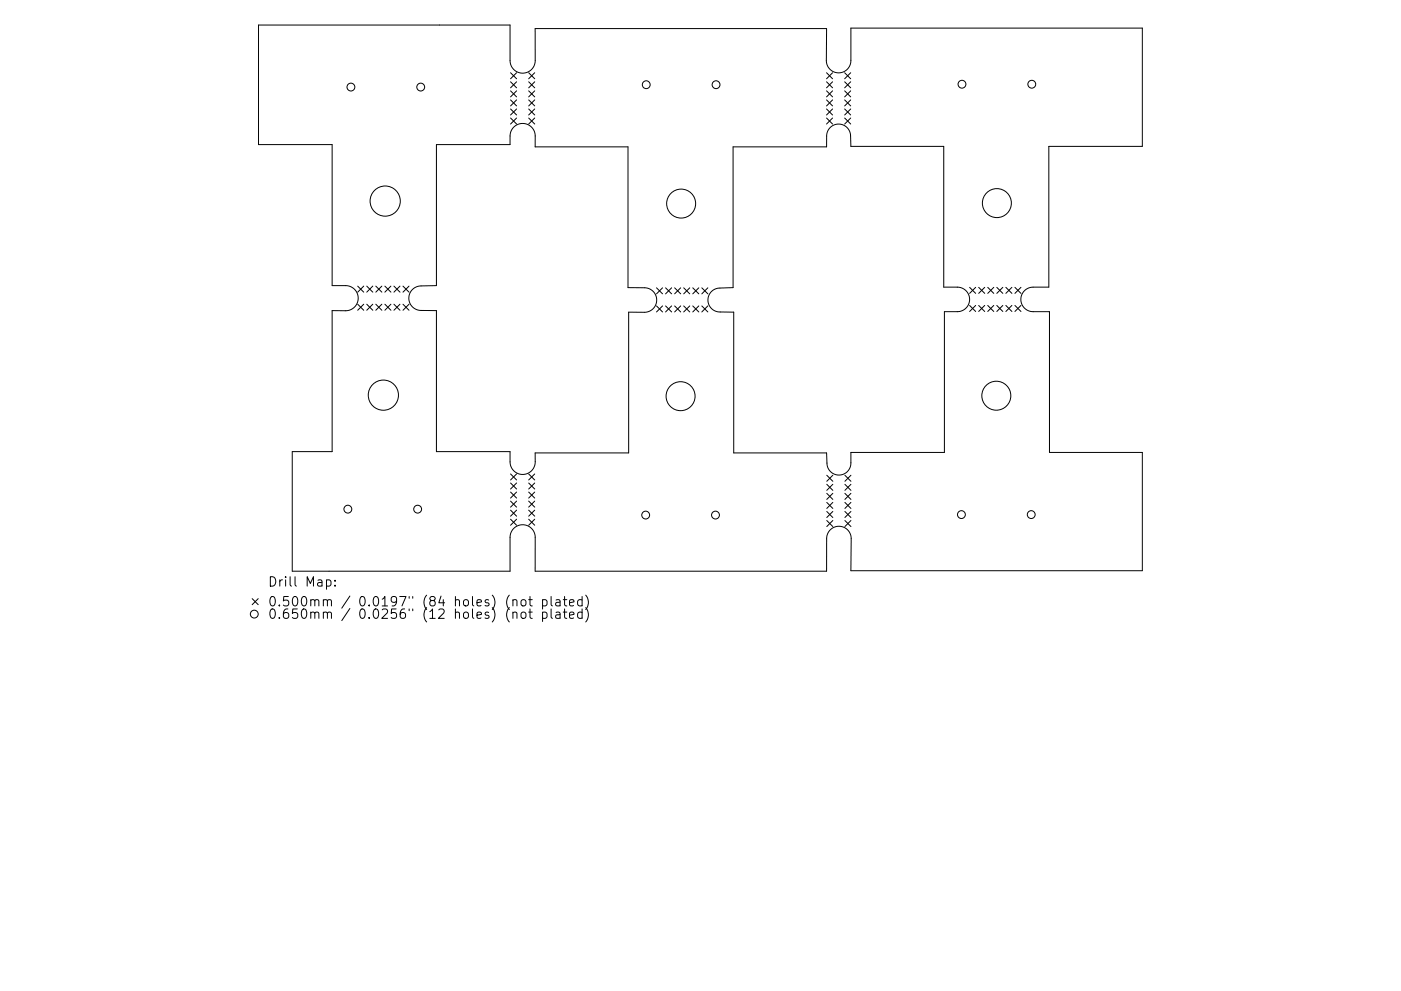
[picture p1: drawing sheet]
<svg xmlns="http://www.w3.org/2000/svg" width="297mm" height="210mm" viewBox="0 0 297 210" stroke-linecap="round" stroke-linejoin="round" font-family="sans-serif">
<defs><g id="words">
<g font-size="2.8">
<text x="56.7" y="124.5">Drill Map:</text>
<text x="56.7" y="128.7">0.500mm / 0.0197&quot; (84 holes) (not plated)</text>
<text x="56.7" y="131.3">0.650mm / 0.0256&quot; (12 holes) (not plated)</text>
</g>
</g></defs>
<g fill="none" stroke="#000" stroke-width=".21">
<path d="M54.8 5.3h53.3v7.6a2.67 2.67 0 0 0 2.7 2.6 2.67 2.67 0 0 0 2.7-2.6v-6.8h61.8l-.1 6.8a2.6 2.6 0 0 0 2.6 2.6 2.6 2.6 0 0 0 2.6-2.7v-6.8h61.8v25.1h-19.8v29.8h-3.4a2.6 2.6 0 0 0-2.6 2.6 2.6 2.6 0 0 0 2.6 2.6h3.5v29.9h19.7v25.1h-61.8l.1-6.8a2.6 2.6 0 0 0-2.7-2.6 2.6 2.6 0 0 0-2.5 2.6v6.9h-61.8v-7.2a2.67 2.67 0 0 0-2.7-2.7 2.67 2.67 0 0 0-2.7 2.7v7.2h-46.1v-25.4h8.4v-29.9h2.9a2.67 2.67 0 0 0 2.6-2.6 2.67 2.67 0 0 0-2.6-2.7h-2.9v-29.9h-15.6zM108.2 15.4l1.3 1.3M108.2 17.4l1.3 1.2M108.2 19.3l1.3 1.3M109.5 15.4l-1.3 1.3M109.5 17.4l-1.3 1.2M109.5 19.3l-1.3 1.3M112.1 19.3l1.3 1.3M112.1 15.4l1.3 1.3M112.1 17.4l1.3 1.2M113.4 15.4l-1.3 1.3M113.4 17.4l-1.3 1.2"/>
<path d="M113.4 19.3l-1.3 1.3M175.2 15.4l1.3 1.3M175.2 17.4l1.3 1.2M175.2 19.3l1.3 1.3M176.5 15.4l-1.3 1.3M176.5 17.4l-1.3 1.2M176.5 19.3l-1.3 1.3M179.1 19.3l1.3 1.3M179.1 15.4l1.3 1.3M179.1 17.4l1.3 1.2M180.4 15.4l-1.3 1.3M180.4 17.4l-1.3 1.2"/>
<path d="M180.4 19.3l-1.3 1.3M92.5 30.7h15.6v-1.8a2.67 2.67 0 0 1 2.7-2.7 2.67 2.67 0 0 1 2.7 2.7v2.3h19.6v29.8l3.6 .1a2.6 2.6 0 0 1 2.5 2.6 2.6 2.6 0 0 1-2.6 2.6l-3.3-.1v29.9h-19.8v1.8a2.67 2.67 0 0 1-2.7 2.8 2.67 2.67 0 0 1-2.7-2.7v-2.2h-15.6v-29.9h-3.2a2.6 2.6 0 0 1-2.6-2.6 2.6 2.6 0 0 1 2.6-2.6l3.2-.1zM108.2 21.2l1.3 1.3M108.2 23.1l1.3 1.3M108.2 25l1.3 1.3M109.5 21.2l-1.3 1.3M109.5 23.1l-1.3 1.3M109.5 25l-1.3 1.3M112.1 21.2l1.3 1.3M112.1 25l1.3 1.3M112.1 23.1l1.3 1.3M113.4 21.2l-1.3 1.3"/>
<path d="M113.4 23.1l-1.3 1.3M113.4 25l-1.3 1.3M155.4 31.2h19.9v-2.3a2.54 2.54 0 0 1 2.5-2.6 2.54 2.54 0 0 1 2.5 2.6l.1 2.2h19.7v29.8h2.9a2.6 2.6 0 0 1 2.6 2.6 2.6 2.6 0 0 1-2.6 2.6h-2.8v29.9h-19.8v2.2a2.54 2.54 0 0 1-2.5 2.6 2.54 2.54 0 0 1-2.6-2.5v-2.2h-19.7v-29.9h-2.9a2.54 2.54 0 0 1-2.6-2.5 2.54 2.54 0 0 1 2.5-2.6l2.8-.1zM175.2 21.2l1.3 1.3M175.2 23.1l1.3 1.3M175.2 25l1.3 1.3M176.5 25l-1.3 1.3M176.5 21.2l-1.3 1.3M176.5 23.1l-1.3 1.3M179.1 21.2l1.3 1.3M179.1 23.1l1.3 1.3M179.1 25l1.3 1.3"/>
<path d="M180.4 21.2l-1.3 1.3M180.4 23.1l-1.3 1.3M180.4 25l-1.3 1.3M75.8 60.7l1.3 1.3M75.8 64.5l1.3 1.3M77.1 60.7l-1.3 1.3M77.1 64.5l-1.3 1.3M77.8 60.7l1.2 1.3M77.8 64.5l1.2 1.3M79 60.7l-1.2 1.3M79 64.5l-1.2 1.3M79.7 64.5l1.3 1.3"/>
<path d="M79.7 60.7l1.3 1.3M81 60.7l-1.3 1.3M81 64.5l-1.3 1.3M81.6 64.5l1.3 1.3M81.6 60.7l1.3 1.3M82.9 60.7l-1.3 1.3M82.9 64.5l-1.3 1.3M83.5 64.5l1.3 1.3M83.5 60.7l1.3 1.3M84.8 60.7l-1.3 1.3M84.8 64.5l-1.3 1.3M85.4 64.5l1.3 1.3"/>
<path d="M85.4 60.7l1.3 1.3M86.7 60.7l-1.3 1.3M86.7 64.5l-1.3 1.3M139.2 61.1l1.3 1.2M139.2 64.9l1.3 1.3M140.5 61.1l-1.3 1.2M140.5 64.9l-1.3 1.3M141.1 61.1l1.3 1.2M141.1 64.9l1.3 1.3M142.4 61.1l-1.3 1.2M142.4 64.9l-1.3 1.3M143 61.1l1.3 1.2"/>
<path d="M143 64.9l1.3 1.3M144.3 61.1l-1.3 1.2M144.3 64.9l-1.3 1.3M145 64.9l1.2 1.3M145 61.1l1.2 1.2M146.2 61.1l-1.2 1.2M146.2 64.9l-1.2 1.3M146.9 64.9l1.3 1.3M146.9 61.1l1.3 1.2M148.2 61.1l-1.3 1.2M148.2 64.9l-1.3 1.3M148.8 64.9l1.3 1.3"/>
<path d="M148.8 61.1l1.3 1.2M150.1 61.1l-1.3 1.2M150.1 64.9l-1.3 1.3M205.6 61l1.3 1.2M205.6 64.8l1.3 1.3M206.9 61l-1.3 1.2M206.9 64.8l-1.3 1.3M207.5 61l1.3 1.2M207.5 64.8l1.3 1.3M208.8 61l-1.3 1.2M208.8 64.8l-1.3 1.3M209.4 64.8l1.3 1.3"/>
<path d="M209.4 61l1.3 1.2M210.7 61l-1.3 1.2M210.7 64.8l-1.3 1.3M211.3 64.8l1.3 1.3M211.3 61l1.3 1.2M212.6 64.8l-1.3 1.3M212.6 61l-1.3 1.2M213.3 64.8l1.2 1.3M213.3 61l1.2 1.2M214.5 64.8l-1.2 1.3M214.5 61l-1.2 1.2M215.2 64.8l1.3 1.3"/>
<path d="M215.2 61l1.3 1.2M216.5 61l-1.3 1.2M216.5 64.8l-1.3 1.3M108.2 100.6l1.3 1.2M108.2 102.5l1.3 1.3M108.2 104.4l1.3 1.3M108.2 106.3l1.3 1.3M108.2 108.2l1.3 1.3M108.2 110.2l1.3 1.2M109.5 100.6l-1.3 1.2M109.5 102.5l-1.3 1.3M109.5 104.4l-1.3 1.3"/>
<path d="M109.5 106.3l-1.3 1.3M109.5 108.2l-1.3 1.3M109.5 110.2l-1.3 1.2M112.1 104.4l1.3 1.3M112.1 106.3l1.3 1.3M112.1 108.2l1.3 1.3M112.1 110.2l1.3 1.2M112.1 100.6l1.3 1.2M112.1 102.5l1.3 1.3M113.4 100.6l-1.3 1.2M113.4 102.5l-1.3 1.3M113.4 104.4l-1.3 1.3"/>
<path d="M113.4 106.3l-1.3 1.3M113.4 108.2l-1.3 1.3M113.4 110.2l-1.3 1.2M175.3 100.8l1.3 1.3M175.3 102.8l1.3 1.2M175.3 104.7l1.3 1.3M175.3 106.6l1.3 1.3M175.3 108.5l1.3 1.3M175.3 110.4l1.3 1.3M176.6 100.8l-1.3 1.3M176.6 102.8l-1.3 1.2M176.6 104.7l-1.3 1.3"/>
<path d="M176.6 106.6l-1.3 1.3M176.6 108.5l-1.3 1.3M176.6 110.4l-1.3 1.3M179.1 100.8l1.3 1.3M179.1 104.7l1.3 1.3M179.1 106.6l1.3 1.3M179.1 108.5l1.3 1.3M179.1 110.4l1.3 1.3M179.1 102.8l1.3 1.2M180.4 100.8l-1.3 1.3M180.4 102.8l-1.3 1.2M180.4 104.7l-1.3 1.3"/>
<path d="M180.4 106.6l-1.3 1.3M180.4 108.5l-1.3 1.3M180.4 110.4l-1.3 1.3M53.5 127l1.2 1.3M54.7 127l-1.2 1.3M69.2 123.1l.6-.1 .4 .4v.6l-.2 .3h-.8M71 124.2v.2M71 123.1v.2M108.7 127.4l.3-.2 .5 .1 .1 1.3M108.7 130.1a.5 .5 0 0 1 .9 0v1.1M110.6 130.1a.54 .54 0 0 1 .5-.2 .54 .54 0 0 1 .4 .3v.6a.54 .54 0 0 1-.5 .4 .54 .54 0 0 1-.5-.4zM110.7 127.3l.1-.1a.54 .54 0 0 1 .7 .4v.6a.54 .54 0 0 1-.5 .4 .54 .54 0 0 1-.5-.4v-.6z"/>
<path d="M112.1 127.2h.7M112.1 129.9h.7M112.4 126.6v1.7l.1 .2 .3 .1M112.4 129.2v1.7l.1 .2 .3 .1M115 127.3l.6-.1 .4 .4v.6l-.2 .3h-.8M115 130l.6-.1 .4 .3v.6l-.2 .3h-.8M115 127.2v2M115 129.9v2M116.8 126.6v1.7l.3 .3M116.8 129.2v1.7l.3 .3M117.9 127.3h.8v1.3M117.9 130h.8v1.2"/>
<path d="M118.7 127.7l-.6 .1a.39 .39 0 0 0-.3 .4 .39 .39 0 0 0 .3 .4l.6-.1M118.7 130.3l-.6 .1a.39 .39 0 0 0-.3 .4 .39 .39 0 0 0 .3 .4l.6-.1M119.4 127.2h.8M119.4 129.9h.8M119.7 126.6v1.7l.1 .2 .4 .1M119.7 129.2v1.7l.1 .2 .4 .1M120.7 127.9l1-.2-.1-.4-.6-.1-.3 .3 .1 1h.8M120.7 130.5l1-.2-.1-.3-.6-.1-.3 .2 .1 1h.8M123.4 127.3l-.6-.1-.3 .4v.6l.2 .3h.7M123.4 130l-.6-.1-.3 .3v.6l.2 .3h.7M123.4 126.6v2M123.4 129.2v2"/>
<path d="M124.2 126.3a2.29 2.29 0 0 1 0 3M124.2 128.9a2.29 2.29 0 0 1 0 3.1"/>
<circle cx="74.4" cy="18.5" r=".83"/>
<circle cx="89.2" cy="18.5" r=".83"/>
<circle cx="137" cy="18" r=".83"/>
<circle cx="151.8" cy="18" r=".83"/>
<circle cx="204" cy="17.9" r=".83"/>
<circle cx="218.8" cy="17.9" r=".83"/>
<circle cx="81.7" cy="42.7" r="3.2"/>
<circle cx="144.4" cy="43.2" r="3.1"/>
<circle cx="211.4" cy="43.1" r="3.1"/>
<circle cx="81.3" cy="83.8" r="3.2"/>
<circle cx="144.3" cy="84.1" r="3.1"/>
<circle cx="211.2" cy="84" r="3.1"/>
<circle cx="73.7" cy="108" r=".83"/>
<circle cx="88.6" cy="108" r=".83"/>
<circle cx="136.9" cy="109.3" r=".83"/>
<circle cx="151.7" cy="109.3" r=".83"/>
<circle cx="203.8" cy="109.2" r=".83"/>
<circle cx="218.6" cy="109.2" r=".83"/>
<circle cx="53.9" cy="130.3" r=".83"/>
</g>
<use href="#words"/>
</svg>
